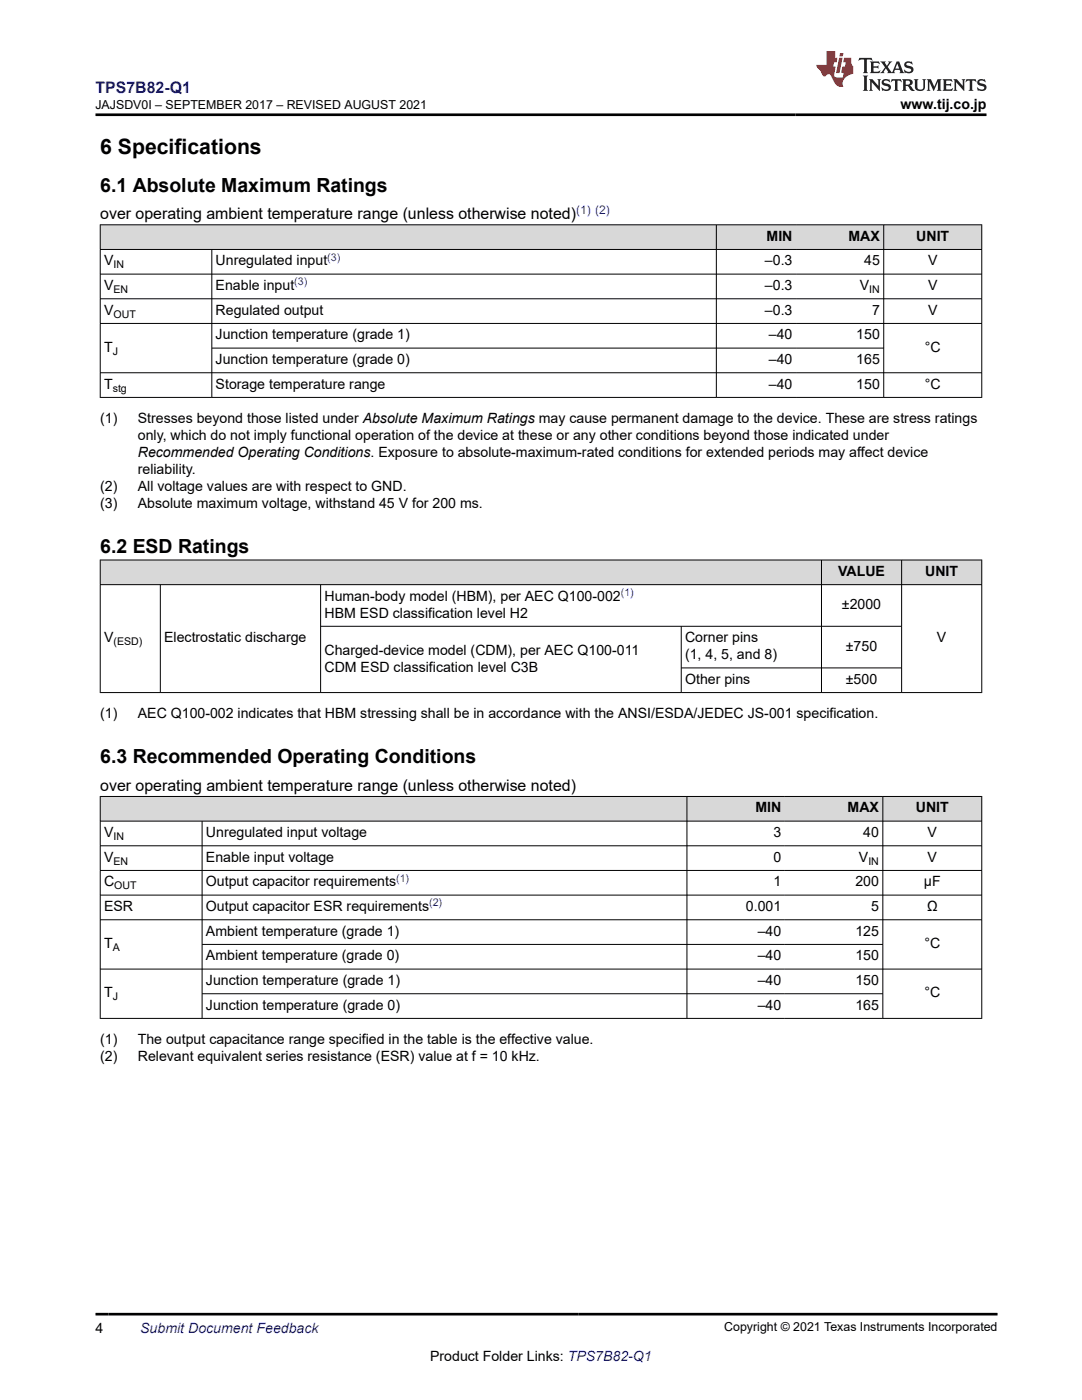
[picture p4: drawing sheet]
<svg xmlns="http://www.w3.org/2000/svg" width="216mm" height="279mm" viewBox="0 0 216 279" stroke-linecap="round" stroke-linejoin="round" font-family="sans-serif">
<defs><g id="words">
<text font-size="4.2" x="20" y="30.7">6 Specifications</text>
<g font-size="3.9">
<text x="20" y="38.3">6.1 Absolute Maximum Ratings</text>
<text x="20" y="110.4">6.2 ESD Ratings</text>
<text x="20" y="152.3">6.3 Recommended Operating Conditions</text>
</g>
<text font-size="3.2" fill="#00f" x="19" y="18.6">TPS7B82-Q1</text>
<g font-size="3.2">
<text x="20" y="43.7">over operating ambient temperature range (unless otherwise noted)</text>
<text x="20" y="157.8">over operating ambient temperature range (unless otherwise noted)</text>
</g>
<g font-size="2.8">
<text x="179.7" y="21.7">www.tij.co.jp</text>
<text x="20.8" y="53">V</text>
<text x="43" y="53">Unregulated input</text>
<text x="152.6" y="53">–0.3</text>
<text x="153" y="48.1">MIN</text>
<text x="169.3" y="48.1">MAX</text>
<text x="172.4" y="53">45</text>
<text x="182.8" y="48.1">UNIT</text>
<text x="185.2" y="53">V</text>
<text x="20.8" y="57.9">V</text>
<text x="43" y="57.9">Enable input</text>
<text x="152.6" y="57.9">–0.3</text>
<text x="171.6" y="57.9">V</text>
<text x="185.2" y="57.9">V</text>
<text x="20.8" y="62.8">V</text>
<text x="43" y="62.8">Regulated output</text>
<text x="152.6" y="62.8">–0.3</text>
<text x="174" y="62.8">7</text>
<text x="185.2" y="62.8">V</text>
<text x="20.8" y="70.2">T</text>
<text x="43" y="67.7">Junction temperature (grade 1)</text>
<text x="153.4" y="67.7">–40</text>
<text x="170.9" y="67.7">150</text>
<text x="184.5" y="70.2">°C</text>
<text x="20.8" y="77.6">T</text>
<text x="43" y="72.7">Junction temperature (grade 0)</text>
<text x="43" y="77.6">Storage temperature range</text>
<text x="153.4" y="72.7">–40</text>
<text x="153.4" y="77.6">–40</text>
<text x="170.9" y="72.7">165</text>
<text x="170.9" y="77.6">150</text>
<text x="184.5" y="77.6">°C</text>
<text x="20" y="84.4">(1)</text>
<text x="27.5" y="84.4">Stresses beyond those listed under Absolute Maximum Ratings may cause permanent damage to the device. These are stress ratings</text>
<text x="27.5" y="87.8">only, which do not imply functional operation of the device at these or any other conditions beyond those indicated under</text>
<text x="27.5" y="91.2">Recommended Operating Conditions. Exposure to absolute-maximum-rated conditions for extended periods may affect device</text>
<text x="27.5" y="94.5">reliability.</text>
<text x="20" y="97.9">(2)</text>
<text x="20" y="101.3">(3)</text>
<text x="27.5" y="97.9">All voltage values are with respect to GND.</text>
<text x="27.5" y="101.3">Absolute maximum voltage, withstand 45 V for 200 ms.</text>
<text x="64.7" y="119.9">Human-body model (HBM), per AEC Q100-002</text>
<text x="167.2" y="115">VALUE</text>
<text x="184.6" y="115">UNIT</text>
<text x="64.7" y="123.3">HBM ESD classification level H2</text>
<text x="168" y="121.6">±2000</text>
<text x="20.8" y="128.2">V</text>
<text x="32.8" y="128.2">Electrostatic discharge</text>
<text x="64.7" y="130.6">Charged-device model (CDM), per AEC Q100-011</text>
<text x="136.7" y="128.2">Corner pins</text>
<text x="136.7" y="131.6">(1, 4, 5, and 8)</text>
<text x="168.8" y="129.9">±750</text>
<text x="187" y="128.2">V</text>
<text x="64.7" y="134">CDM ESD classification level C3B</text>
<text x="136.7" y="136.5">Other pins</text>
<text x="168.8" y="136.5">±500</text>
<text x="20" y="143.3">(1)</text>
<text x="27.5" y="143.3">AEC Q100-002 indicates that HBM stressing shall be in accordance with the ANSI/ESDA/JEDEC JS-001 specification.</text>
<text x="20.8" y="167.1">V</text>
<text x="41.1" y="167.1">Unregulated input voltage</text>
<text x="150.7" y="162.1">MIN</text>
<text x="154.3" y="167.1">3</text>
<text x="169.1" y="162.1">MAX</text>
<text x="172.3" y="167.1">40</text>
<text x="182.7" y="162.1">UNIT</text>
<text x="185.1" y="167.1">V</text>
<text x="20.8" y="172">V</text>
<text x="41.1" y="172">Enable input voltage</text>
<text x="154.3" y="172">0</text>
<text x="171.4" y="172">V</text>
<text x="185.1" y="172">V</text>
<text x="20.8" y="176.9">C</text>
<text x="41.1" y="176.9">Output capacitor requirements</text>
<text x="154.3" y="176.9">1</text>
<text x="170.7" y="176.9">200</text>
<text x="184.4" y="176.9">µF</text>
<text x="20.8" y="181.8">ESR</text>
<text x="41.1" y="181.8">Output capacitor ESR requirements</text>
<text x="148.8" y="181.8">0.001</text>
<text x="173.8" y="181.8">5</text>
<text x="185" y="181.8">Ω</text>
<text x="20.8" y="189.2">T</text>
<text x="41.1" y="186.8">Ambient temperature (grade 1)</text>
<text x="41.1" y="191.7">Ambient temperature (grade 0)</text>
<text x="151.2" y="186.8">–40</text>
<text x="151.2" y="191.7">–40</text>
<text x="170.7" y="186.8">125</text>
<text x="170.7" y="191.7">150</text>
<text x="184.4" y="189.2">°C</text>
<text x="41.1" y="196.6">Junction temperature (grade 1)</text>
<text x="151.2" y="196.6">–40</text>
<text x="170.7" y="196.6">150</text>
<text x="20.8" y="199.1">T</text>
<text x="41.1" y="201.5">Junction temperature (grade 0)</text>
<text x="151.2" y="201.5">–40</text>
<text x="170.7" y="201.5">165</text>
<text x="184.4" y="199.1">°C</text>
<text x="20" y="208.3">(1)</text>
<text x="27.5" y="208.3">The output capacitance range specified in the table is the effective value.</text>
<text x="20" y="211.7">(2)</text>
<text x="27.5" y="211.7">Relevant equivalent series resistance (ESR) value at f = 10 kHz.</text>
<text x="19" y="266">4</text>
<text x="85.8" y="271.7">Product Folder Links: TPS7B82-Q1</text>
</g>
<text font-size="2.8" fill="#00f" x="28" y="266">Submit Document Feedback</text>
<g font-size="2.5">
<text x="19" y="21.8">JAJSDV0I – SEPTEMBER 2017 – REVISED AUGUST 2021</text>
<text x="144.5" y="265.7">Copyright © 2021 Texas Instruments Incorporated</text>
</g>
<text font-size="2.4" fill="#00f" x="114.9" y="42.7">(1) (2)</text>
<g font-size="2.1">
<text x="22.6" y="53.5">IN</text>
<text x="22.6" y="58.5">EN</text>
<text x="173.5" y="58.5">IN</text>
<text x="22.6" y="63.4">OUT</text>
<text x="22.5" y="70.8">J</text>
<text x="22.5" y="78.1">stg</text>
<text x="22.6" y="128.7">(ESD)</text>
<text x="22.6" y="167.6">IN</text>
<text x="22.6" y="172.6">EN</text>
<text x="173.3" y="172.6">IN</text>
<text x="22.8" y="177.5">OUT</text>
<text x="22.5" y="189.8">A</text>
<text x="22.5" y="199.6">J</text>
</g>
<g font-size="2.1" fill="#00f">
<text x="65.3" y="52">(3)</text>
<text x="58.7" y="57">(3)</text>
<text x="123.9" y="118.9">(1)</text>
<text x="79.1" y="176">(1)</text>
<text x="85.6" y="180.9">(2)</text>
</g>
</g></defs>
<g fill="#d8d8d8">
<path d="M20 44.9h175.9v4.9h-175.9z" fill-rule="evenodd"/>
<path d="M20.1 44.9h122.8v4.8h-122.8z" fill-rule="evenodd"/>
<path d="M143 44.9h15.8v4.8h-15.8z" fill-rule="evenodd"/>
<path d="M158.8 44.9h17.5v4.8h-17.5z" fill-rule="evenodd"/>
<path d="M176.4 44.9h19.4v4.8h-19.4z" fill-rule="evenodd"/>
</g>
<g fill="none" stroke="#000" stroke-width=".2">
<path d="M19.9 44.9h176.1M19.9 49.8h176.1M19.9 54.7h176.1M19.9 59.6h176.1M20 44.8v34.6M42.3 49.8v29.6M142.9 44.8v34.6M176.3 44.8v34.6M195.9 44.8v34.6M19.9 64.5h176.1M19.9 74.4h176.1M19.9 79.3h176.1"/>
<path d="M42.3 69.5h134.1"/>
</g>
<g fill="#d8d8d8">
<path d="M20 111.8h175.9v4.9h-175.9z" fill-rule="evenodd"/>
<path d="M20.1 111.8h143.8v4.8h-143.8z" fill-rule="evenodd"/>
<path d="M164 111.8h15.8v4.8h-15.8z" fill-rule="evenodd"/>
<path d="M180 111.8h15.8v4.8h-15.8z" fill-rule="evenodd"/>
</g>
<path d="M19.9 111.8h176.1M19.9 116.7h176.1M20 111.7v26.6M32 116.7v21.6M64 116.7v21.6M163.9 111.7v26.6M179.9 111.7v26.6M195.9 111.7v26.6M19.9 138.2h176.1M64 125h116M135.9 125v13.3M135.9 133.3h44.1" fill="none" stroke="#000" stroke-width=".2"/>
<g fill="#d8d8d8">
<path d="M20 159h175.9v4.9h-175.9z" fill-rule="evenodd"/>
<path d="M20.1 159h116.9v4.8h-116.9z" fill-rule="evenodd"/>
<path d="M137.1 159h19.5v4.8h-19.5z" fill-rule="evenodd"/>
<path d="M156.6 159h19.5v4.8h-19.5z" fill-rule="evenodd"/>
<path d="M176.2 159h19.6v4.8h-19.6z" fill-rule="evenodd"/>
</g>
<g fill="none" stroke="#000" stroke-width=".2">
<path d="M19.9 159h176.1M20 158.9v44.4M137.1 158.9v44.4M176.2 158.9v44.4M195.9 158.9v44.4M19.9 163.9h176.1M19.9 168.8h176.1M19.9 173.7h176.1M19.9 178.6h176.1M40.3 163.9v39.4M19.9 183.6h176.1M19.9 193.4h176.1"/>
<path d="M40.3 188.5h135.9M40.3 198.3h135.9M19.9 203.2h176.1"/>
</g>
<path d="M171.5 11.6l-.2 .5 .5-.2h.6v.1v2.2l-.2 .4h1l-.2-.4v-2.2v-.1h.5l.5 .2-.1-.5zM173.6 12.3l.2 .4v1.5l-.2 .4h1.9l.1-.6a1.08 1.08 0 0 1-1.3 .2v-.7h.6l.4 .2v-.7l-.4 .2h-.6v-.5l.2-.2a1 1 0 0 1 1 .3l-.1-.5zM175.7 12.3l.9 1.1-1 1.2h.9l-.2-.2 .5-.8 .4 .8-.2 .2h1.6l-.2-.2 .2-.5h.9l.1 .5-.1 .2h.9l-.2-.3-.8-2h-.5l-.9 2.2-.9-1.1 .9-1.1h-.8l.2 .2-.4 .6-.4-.6 .2-.2zM179 12.7l.4 1h-.7zM180.7 12.4a.65 .65 0 0 0-.2 .7 .65 .65 0 0 0 .6 .5l.6 .1 .1 .3a.79 .79 0 0 1-.7 .4 .79 .79 0 0 1-.7-.5l.1 .7 .2-.1a.93 .93 0 0 0 1.1 .1 .93 .93 0 0 0 .4-1 1.46 1.46 0 0 0-1.2-.6l-.1-.3a1.09 1.09 0 0 1 1.2 .2l-.2-.6-.1 .1-.5-.2zM172.2 15.1l.2 .4v2.2l-.2 .4h1l-.2-.4v-2.2l.2-.4zM173.4 15.8l.2 .4v1.5l-.2 .4h.8l-.3-.4 .1-1.3 1.6 1.8v-2l.2-.4h-.7l.1 .2 .1 1.1-1.2-1.3zM176.2 15.9a.65 .65 0 0 0-.2 .8 .65 .65 0 0 0 .6 .4l.6 .2 .1 .2a.79 .79 0 0 1-.7 .4 .79 .79 0 0 1-.7-.5l.1 .7 .2-.1a.93 .93 0 0 0 1.1 .1 .93 .93 0 0 0 .4-.9 1.46 1.46 0 0 0-1.2-.6l-.1-.4a1.09 1.09 0 0 1 1.2 .2l-.1-.6-.2 .1-.5-.1zM177.9 15.8l-.1 .6a.63 .63 0 0 1 .8-.3v1.6l-.3 .4h1l-.2-.4v-1.6a.66 .66 0 0 1 .8 .3l-.1-.6zM180 15.8l.2 .4v1.5l-.2 .4h1l-.2-.2-.1-.7h.5l.1 .2a.79 .79 0 0 0 1.2 .6l-1-.9a.61 .61 0 0 0 .6-.6 .61 .61 0 0 0-.5-.7zM180.8 16.1h.1a.47 .47 0 0 1 .5 .1 .47 .47 0 0 1 .1 .5l-.1 .1-.7 .1zM182.3 15.8l.2 .2a2.27 2.27 0 0 0 .4 2 1.04 1.04 0 0 0 1.7-.7v-1.3l.2-.2h-.8l.2 .4v1.1a.6 .6 0 0 1-.6 .6 .6 .6 0 0 1-.6-.6v-1.1l.3-.4zM184.9 15.8l.2 .4v1.5l-.2 .4h.8l-.3-.4v-1.4l.9 1.9 .9-1.9v1.4l-.3 .4h1l-.2-.4v-1.5l.2-.4h-.8l-.7 1.5-.6-1.5zM188.1 15.8l.2 .4v1.5l-.2 .4h1.9l.1-.6a1.09 1.09 0 0 1-1.3 .2v-.7h.6l.4 .2v-.6l-.4 .2h-.6v-.6l.2-.1a1.01 1.01 0 0 1 1 .3l-.1-.6zM190.2 15.8l.3 .4v1.5l-.3 .4h.8l-.2-.4v-1.3l1.6 1.8v-2l.2-.4h-.7l.2 .2v1.1l-1.2-1.3zM192.8 15.8l-.1 .6a.63 .63 0 0 1 .8-.3v1.6l-.3 .4h1l-.2-.4v-1.6a.66 .66 0 0 1 .8 .3l-.1-.6zM195.2 15.9a.65 .65 0 0 0-.2 .8 .65 .65 0 0 0 .6 .4l.6 .2 .2 .2a.79 .79 0 0 1-.7 .4 .79 .79 0 0 1-.7-.5l.1 .7 .2-.1a.93 .93 0 0 0 1 .1 .93 .93 0 0 0 .5-.9 1.46 1.46 0 0 0-1.3-.6v-.4a1.09 1.09 0 0 1 1.2 .2l-.2-.6-.2 .1-.5-.1z" fill="#231f20"/>
<path d="M164.9 10.2v2.8h-2l.1 .3 .8 1a.95 .95 0 0 0 1 .9 .59 .59 0 0 1 .5-.4 .59 .59 0 0 1 .5 .4l.4 .7a1.59 1.59 0 0 0 2.1 1.4 1.61 1.61 0 0 1 1-2.3l1-.3-.1-1.5a1.59 1.59 0 0 1-.3-1.7h-1.5l-.2 .9h.6l-.2 .9h-.5l-.2 1v.2l.4 .1-.1 .9h-.7a.73 .73 0 0 1-1-.7l.3-1.5h-.5l.1-.9h.5l.2-.9h-.5v-1.3zM167.4 11.5l-.6 3.1h.7l.6-3.1zM167.6 10.6l-.1 .6h.7l.1-.6z" fill="#ed1c24"/>
<path d="M19 22.9h177.8M19 262.3h180" fill="none" stroke="#000" stroke-width=".53"/>
<use href="#words"/>
</svg>
